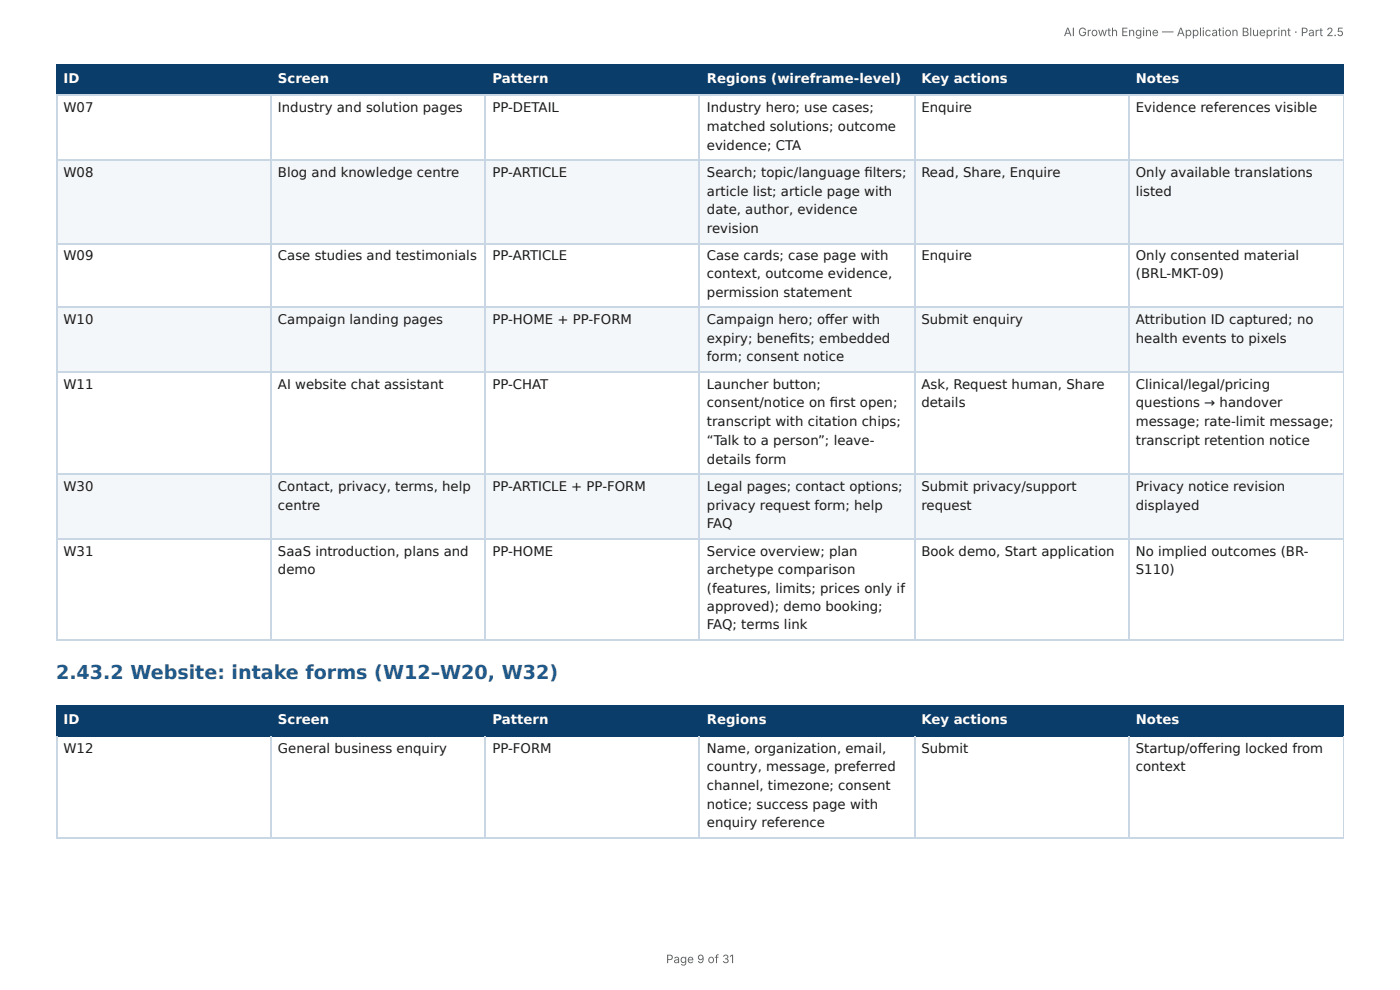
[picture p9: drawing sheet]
<svg xmlns="http://www.w3.org/2000/svg" width="297mm" height="210mm" viewBox="0 0 297 210" stroke-linecap="round" stroke-linejoin="round" font-family="sans-serif">
<defs><g id="words">
<text font-size="4.1" fill="#1f5a8c" x="11.9" y="144.2">2.43.2 Website: intake forms (W12–W20, W32)</text>
<g font-size="2.8" fill="#fff">
<text x="13.5" y="17.7">ID</text>
<text x="59" y="17.7">Screen</text>
<text x="104.6" y="17.7">Pattern</text>
<text x="150.1" y="17.7">Regions (wireframe-level)</text>
<text x="195.7" y="17.7">Key actions</text>
<text x="241.2" y="17.7">Notes</text>
<text x="13.5" y="153.7">ID</text>
<text x="59" y="153.7">Screen</text>
<text x="104.6" y="153.7">Pattern</text>
<text x="150.1" y="153.7">Regions</text>
<text x="195.7" y="153.7">Key actions</text>
<text x="241.2" y="153.7">Notes</text>
</g>
<g font-size="2.8" fill="#1a1a1a">
<text x="13.5" y="23.8">W07</text>
<text x="59" y="23.8">Industry and solution pages</text>
<text x="104.6" y="23.8">PP-DETAIL</text>
<text x="150.1" y="23.8">Industry hero; use cases;</text>
<text x="195.7" y="23.8">Enquire</text>
<text x="241.2" y="23.8">Evidence references visible</text>
<text x="150.1" y="27.8">matched solutions; outcome</text>
<text x="150.1" y="31.8">evidence; CTA</text>
<text x="13.5" y="37.6">W08</text>
<text x="59" y="37.6">Blog and knowledge centre</text>
<text x="104.6" y="37.6">PP-ARTICLE</text>
<text x="150.1" y="37.6">Search; topic/language fi lters;</text>
<text x="150.1" y="41.5">article list; article page with</text>
<text x="195.7" y="37.6">Read, Share, Enquire</text>
<text x="241.2" y="37.6">Only available translations</text>
<text x="241.2" y="41.5">listed</text>
<text x="150.1" y="45.5">date, author, evidence</text>
<text x="150.1" y="49.5">revision</text>
<text x="13.5" y="55.3">W09</text>
<text x="59" y="55.3">Case studies and testimonials</text>
<text x="104.6" y="55.3">PP-ARTICLE</text>
<text x="150.1" y="55.3">Case cards; case page with</text>
<text x="150.1" y="59">context, outcome evidence,</text>
<text x="195.7" y="55.3">Enquire</text>
<text x="241.2" y="55.3">Only consented material</text>
<text x="241.2" y="59">(BRL-MKT-09)</text>
<text x="150.1" y="63">permission statement</text>
<text x="13.5" y="68.8">W10</text>
<text x="59" y="68.8">Campaign landing pages</text>
<text x="104.6" y="68.8">PP-HOME + PP-FORM</text>
<text x="150.1" y="68.8">Campaign hero; off er with</text>
<text x="195.7" y="68.8">Submit enquiry</text>
<text x="241.2" y="68.8">Attribution ID captured; no</text>
<text x="150.1" y="72.8">expiry; benefi ts; embedded</text>
<text x="150.1" y="76.7">form; consent notice</text>
<text x="241.2" y="72.8">health events to pixels</text>
<text x="13.5" y="82.6">W11</text>
<text x="59" y="82.6">AI website chat assistant</text>
<text x="104.6" y="82.6">PP-CHAT</text>
<text x="150.1" y="82.6">Launcher button;</text>
<text x="195.7" y="82.6">Ask, Request human, Share</text>
<text x="241.2" y="82.6">Clinical/legal/pricing</text>
<text x="150.1" y="86.5">consent/notice on fi rst open;</text>
<text x="195.7" y="86.5">details</text>
<text x="241.2" y="86.5">questions → handover</text>
<text x="150.1" y="90.5">transcript with citation chips;</text>
<text x="150.1" y="94.5">“Talk to a person”; leave-</text>
<text x="241.2" y="90.5">message; rate-limit message;</text>
<text x="241.2" y="94.5">transcript retention notice</text>
<text x="150.1" y="98.4">details form</text>
<text x="13.5" y="104.2">W30</text>
<text x="59" y="104.2">Contact, privacy, terms, help</text>
<text x="104.6" y="104.2">PP-ARTICLE + PP-FORM</text>
<text x="150.1" y="104.2">Legal pages; contact options;</text>
<text x="195.7" y="104.2">Submit privacy/support</text>
<text x="241.2" y="104.2">Privacy notice revision</text>
<text x="59" y="108.2">centre</text>
<text x="150.1" y="108.2">privacy request form; help</text>
<text x="150.1" y="112.2">FAQ</text>
<text x="195.7" y="108.2">request</text>
<text x="241.2" y="108.2">displayed</text>
<text x="13.5" y="118">W31</text>
<text x="59" y="118">SaaS introduction, plans and</text>
<text x="104.6" y="118">PP-HOME</text>
<text x="150.1" y="118">Service overview; plan</text>
<text x="195.7" y="118">Book demo, Start application</text>
<text x="241.2" y="118">No implied outcomes (BR-</text>
<text x="59" y="122">demo</text>
<text x="150.1" y="122">archetype comparison</text>
<text x="150.1" y="125.9">(features, limits; prices only if</text>
<text x="241.2" y="122">S110)</text>
<text x="150.1" y="129.6">approved); demo booking;</text>
<text x="150.1" y="133.6">FAQ; terms link</text>
<text x="13.5" y="159.8">W12</text>
<text x="59" y="159.8">General business enquiry</text>
<text x="104.6" y="159.8">PP-FORM</text>
<text x="150.1" y="159.8">Name, organization, email,</text>
<text x="195.7" y="159.8">Submit</text>
<text x="241.2" y="159.8">Startup/off ering locked from</text>
<text x="150.1" y="163.8">country, message, preferred</text>
<text x="150.1" y="167.7">channel, timezone; consent</text>
<text x="241.2" y="163.8">context</text>
<text x="150.1" y="171.7">notice; success page with</text>
<text x="150.1" y="175.7">enquiry reference</text>
</g>
<g font-size="2.5" fill="#666">
<text x="225.9" y="7.7">AI Growth Engine — Application Blueprint · Part 2.5</text>
<text x="141.5" y="204.5">Page 9 of 31</text>
</g>
</g></defs>
<g fill="#0b3d6b">
<path d="M12.2 14h45.5v6.1h-45.5z"/>
<path d="M57.7 14h45.5v6.1h-45.5z"/>
<path d="M103.2 14h45.5v6.1h-45.5z"/>
<path d="M148.7 14h45.5v6.1h-45.5z"/>
<path d="M194.2 14h45.5v6.1h-45.5z"/>
<path d="M239.7 14h45.7v6.1h-45.7z"/>
</g>
<g fill="#f4f7fa">
<path d="M12.2 33.9h45.5v17.7h-45.5z"/>
<path d="M57.7 33.9h45.5v17.7h-45.5z"/>
<path d="M103.2 33.9h45.5v17.7h-45.5z"/>
<path d="M148.7 33.9h45.5v17.7h-45.5z"/>
<path d="M194.2 33.9h45.5v17.7h-45.5z"/>
<path d="M239.7 33.9h45.7v17.7h-45.7z"/>
<path d="M12.2 65.4h45.5v13.7h-45.5z"/>
<path d="M57.7 65.4h45.5v13.7h-45.5z"/>
<path d="M103.2 65.4h45.5v13.7h-45.5z"/>
<path d="M148.7 65.4h45.5v13.7h-45.5z"/>
<path d="M194.2 65.4h45.5v13.7h-45.5z"/>
<path d="M239.7 65.4h45.7v13.7h-45.7z"/>
<path d="M12.2 100.5h45.5v13.8h-45.5z"/>
<path d="M57.7 100.5h45.5v13.8h-45.5z"/>
<path d="M103.2 100.5h45.5v13.8h-45.5z"/>
<path d="M148.7 100.5h45.5v13.8h-45.5z"/>
<path d="M194.2 100.5h45.5v13.8h-45.5z"/>
<path d="M239.7 100.5h45.7v13.8h-45.7z"/>
</g>
<path d="M11.9 13.9h273.5M12 13.8v6.6M57.5 13.8v6.6M103.1 13.8v6.6M148.6 13.8v6.6M194.3 13.8v6.6M239.8 13.8v6.6M11.9 20.2h273.5" fill="none" stroke="#0b3d6b" stroke-width=".26"/>
<path d="M285.3 13.8v6.6" fill="none" stroke="#0b3d6b" stroke-width=".21"/>
<g fill="none" stroke="#c9d6e3" stroke-width=".26">
<path d="M11.9 20.2h273.5M11.9 34h273.5M12 20.4v115.6M57.5 20.4v115.6M103.1 20.4v115.6M148.6 20.4v115.6M194.3 20.4v115.6M239.8 20.4v115.6M11.9 51.7h273.5M11.9 65.2h273.5M11.9 79h273.5M11.9 100.7h273.5"/>
<path d="M11.9 114.4h273.5M11.9 135.9h273.5"/>
</g>
<path d="M285.3 20.4v115.6" fill="none" stroke="#c9d6e3" stroke-width=".21"/>
<g fill="#0b3d6b">
<path d="M12.2 150h45.5v6.4h-45.5z"/>
<path d="M57.7 150h45.5v6.4h-45.5z"/>
<path d="M103.2 150h45.5v6.4h-45.5z"/>
<path d="M148.7 150h45.5v6.4h-45.5z"/>
<path d="M194.2 150h45.5v6.4h-45.5z"/>
<path d="M239.7 150h45.7v6.4h-45.7z"/>
</g>
<path d="M11.9 149.9h273.5M11.9 156.2h273.5M12 149.8v6.6M57.5 149.8v6.6M103.1 149.8v6.6M148.6 149.8v6.6M194.3 149.8v6.6M239.8 149.8v6.6" fill="none" stroke="#0b3d6b" stroke-width=".26"/>
<path d="M285.3 149.8v6.6" fill="none" stroke="#0b3d6b" stroke-width=".21"/>
<path d="M12 156.4v21.7M57.5 156.4v21.7M103.1 156.4v21.7M148.6 156.4v21.7M194.3 156.4v21.7M239.8 156.4v21.7M11.9 177.9h273.5" fill="none" stroke="#c9d6e3" stroke-width=".26"/>
<path d="M285.3 156.4v21.7" fill="none" stroke="#c9d6e3" stroke-width=".21"/>
<use href="#words"/>
</svg>
